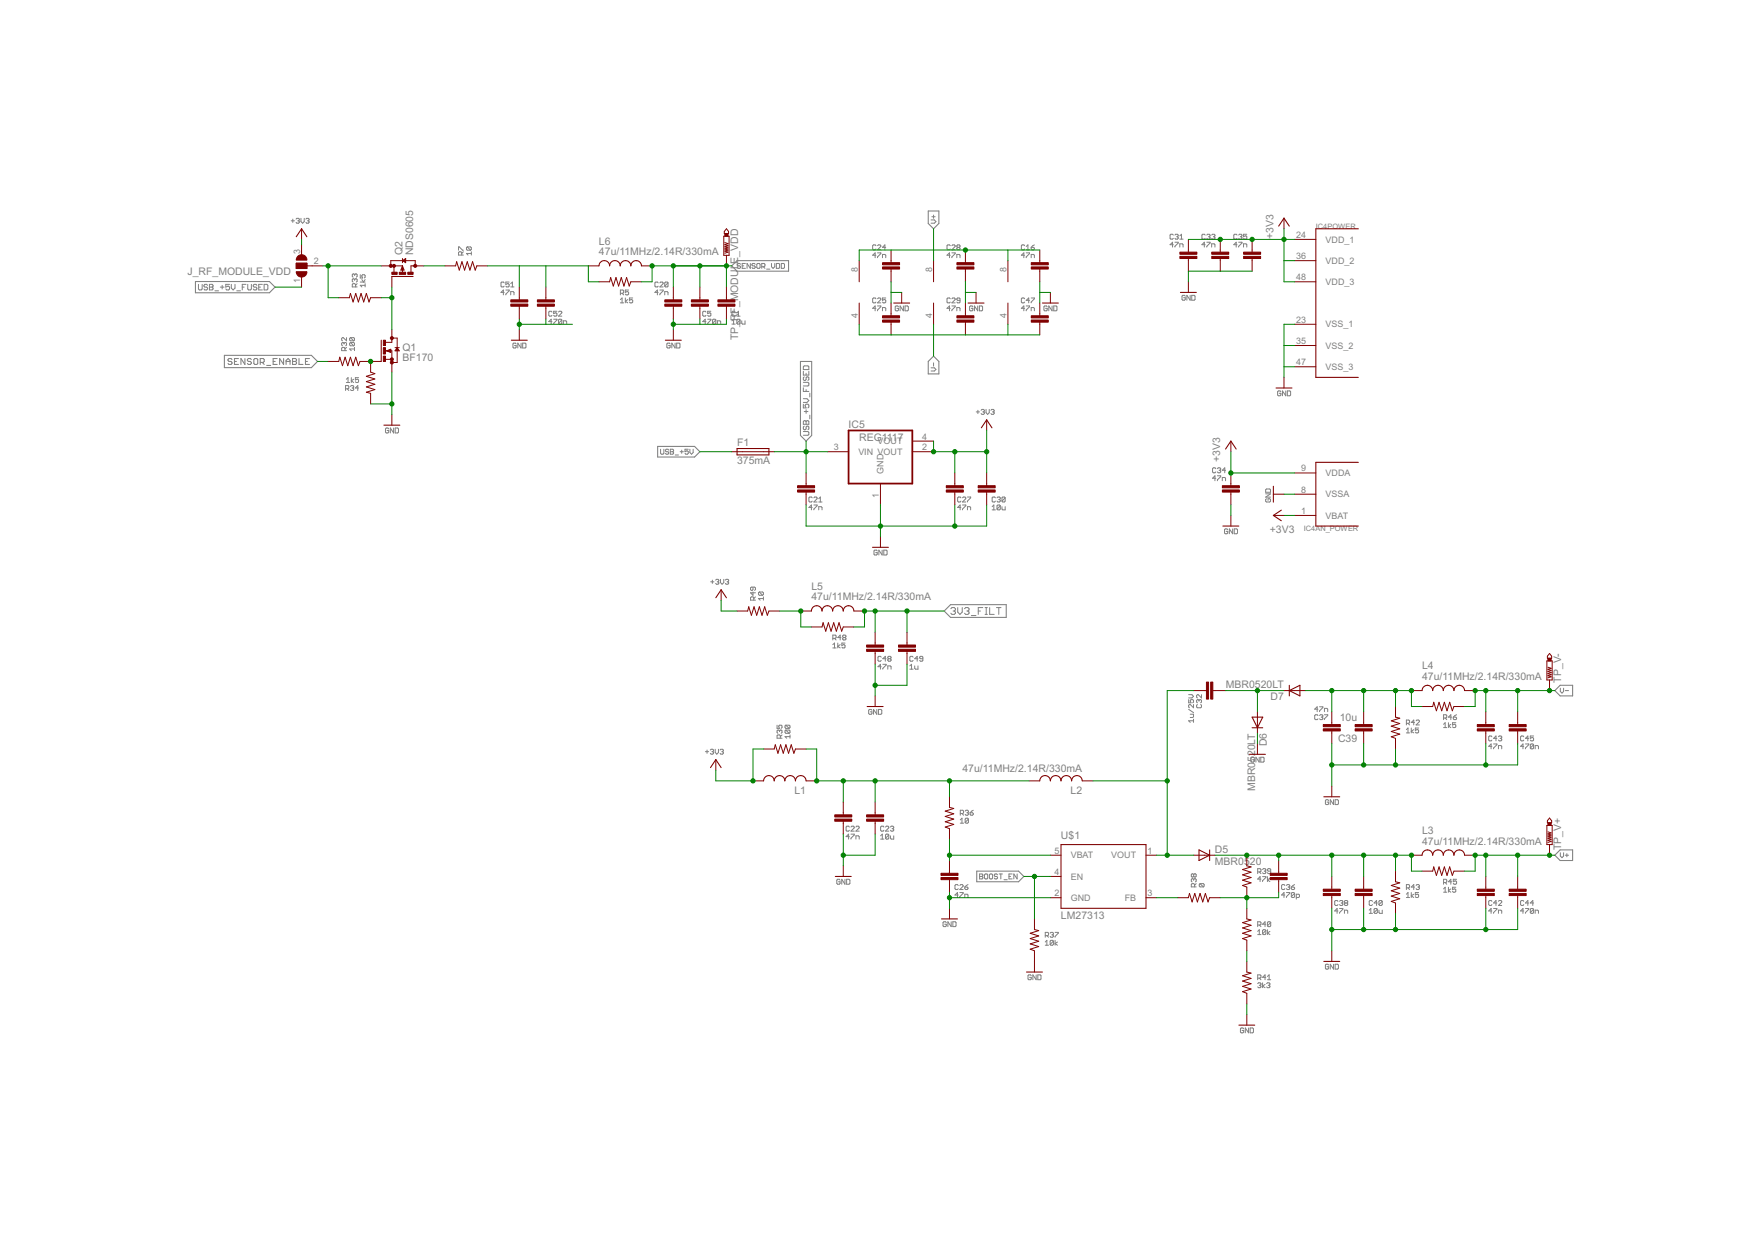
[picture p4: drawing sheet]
<svg xmlns="http://www.w3.org/2000/svg" width="420mm" height="297mm" viewBox="0 0 420 297" stroke-linecap="round" stroke-linejoin="round" font-family="sans-serif">
<defs><g id="words">
<g font-size="2.8" fill="#808080">
<text x="143.2" y="58.5">L6</text>
<text x="304.5" y="57.2" transform="rotate(-90 304.5 57.2)">+3V3</text>
<text x="44.9" y="65.8">J_RF_MODULE_VDD</text>
<text x="96.3" y="61.1" transform="rotate(-90 96.3 61.1)">Q2</text>
<text x="98.8" y="61.1" transform="rotate(-90 98.8 61.1)">NDS0605</text>
<text x="143.2" y="61.1">47u/11MHz/2.14R/330mA</text>
<text x="176.5" y="64.4" transform="rotate(-90 176.5 64.4)">LE_VDD</text>
<text x="96.3" y="83.9">Q1</text>
<text x="176.5" y="81.4" transform="rotate(-90 176.5 81.4)">TP_RF_MODU</text>
<text x="96.3" y="86.5">BF170</text>
<text x="176.3" y="106.6">F1</text>
<text x="202.9" y="102.3">IC5</text>
<text x="205.5" y="105.5">REG1117</text>
<text x="176.3" y="111">375mA</text>
<text x="291.8" y="110.6" transform="rotate(-90 291.8 110.6)">+3V3</text>
<text x="303.7" y="127.6">+3V3</text>
<text x="194" y="143.6">47u/11MHz/2.14R/330mA</text>
<text x="194" y="141">L5</text>
<text x="340.1" y="160.1">L4</text>
<text x="293.2" y="164.6">MBR0520LT</text>
<text x="303.9" y="167.4">D7</text>
<text x="340.1" y="162.6">47u/11MHz/2.14R/330mA</text>
<text x="373.3" y="163.3" transform="rotate(-90 373.3 163.3)">TP_V-</text>
<text x="320.4" y="172.4">10u</text>
<text x="303" y="178.5" transform="rotate(-90 303 178.5)">D6</text>
<text x="320" y="177.5">C39</text>
<text x="230.2" y="184.7">47u/11MHz/2.14R/330mA</text>
<text x="190" y="189.8">L1</text>
<text x="256" y="189.8">L2</text>
<text x="300.2" y="189.2" transform="rotate(-90 300.2 189.2)">MBR0520LT</text>
<text x="253.7" y="200.7">U$1</text>
<text x="340.1" y="202">47u/11MHz/2.14R/330mA</text>
<text x="340.1" y="199.5">L3</text>
<text x="373.3" y="203.4" transform="rotate(-90 373.3 203.4)">TP_V+</text>
<text x="290.5" y="206.8">MBR05</text>
<text x="290.5" y="204.1">D5</text>
<text x="298.9" y="206.8">20</text>
<text x="253.7" y="219.8">LM27313</text>
</g>
<g font-size="2.4" fill="#808080">
<text x="310" y="56.9">24</text>
<text x="317" y="58">VDD_1</text>
<text x="71.8" y="60.7" transform="rotate(-90 71.8 60.7)">3</text>
<text x="75" y="63.2">2</text>
<text x="205.1" y="65.1" transform="rotate(-90 205.1 65.1)">8</text>
<text x="222.9" y="65.1" transform="rotate(-90 222.9 65.1)">8</text>
<text x="240.7" y="65.1" transform="rotate(-90 240.7 65.1)">8</text>
<text x="310" y="62">36</text>
<text x="317" y="63.1">VDD_2</text>
<text x="71.8" y="67.7" transform="rotate(-90 71.8 67.7)">1</text>
<text x="310" y="67">48</text>
<text x="317" y="68.2">VDD_3</text>
<text x="205.1" y="76" transform="rotate(-90 205.1 76)">4</text>
<text x="222.9" y="76" transform="rotate(-90 222.9 76)">4</text>
<text x="240.7" y="76" transform="rotate(-90 240.7 76)">4</text>
<text x="310" y="77.2">23</text>
<text x="310" y="82.3">35</text>
<text x="317" y="78.3">VSS_1</text>
<text x="317" y="83.4">VSS_2</text>
<text x="310" y="87.4">47</text>
<text x="317" y="88.5">VSS_3</text>
<text x="199.4" y="107.7">3</text>
<text x="209.9" y="106.3">VOUT</text>
<text x="220.5" y="107.7">2</text>
<text x="220.5" y="105.1">4</text>
<text x="205.3" y="108.8">VIN VOUT</text>
<text x="211.3" y="113.3" transform="rotate(-90 211.3 113.3)">GND</text>
<text x="311.1" y="112.8">9</text>
<text x="317" y="113.9">VDDA</text>
<text x="210.2" y="119.2" transform="rotate(-90 210.2 119.2)">1</text>
<text x="311.1" y="117.8">8</text>
<text x="317" y="119">VSSA</text>
<text x="311.1" y="122.9">1</text>
<text x="317" y="124">VBAT</text>
<text x="252.2" y="204.2">5</text>
<text x="252.2" y="209.3">4</text>
<text x="256.1" y="205.3">VBAT</text>
<text x="265.8" y="205.3">VOUT</text>
<text x="274.4" y="204.2">1</text>
<text x="252.2" y="214.3">2</text>
<text x="256.1" y="215.5">GND</text>
<text x="256.1" y="210.4">EN</text>
<text x="269" y="215.5">FB</text>
<text x="274.4" y="214.3">3</text>
</g>
<g font-size="2" fill="#808080">
<text x="314.7" y="54.7">IC4POWER</text>
<text x="311.8" y="127.1">IC4AN_POWER</text>
</g>
</g></defs>
<g fill="none" stroke="#808080" stroke-width=".24">
<path d="M69.6 52.8h.8M70 52.4v.8M70.8 52.4l.2-.2h.4l.2 .2-.2 .4M71.2 52.8h.2M71.4 52.8l.2 .2-.2 .4h-.4l-.2-.2M72 52.2v.8l.4 .4 .3-.4v-.8M73.2 52.4l.1-.2h.4l.2 .2-.2 .4M73.5 52.8h.2M73.7 52.8l.2 .2-.2 .4h-.4l-.1-.2M109.6 59.8v-.7l1.2 .7M111.7 59.1h.8l.2 .1v.4l-.2 .2M111.7 59.1l-.2 .1v.4l.2 .2h.8"/>
<path d="M111.7 59.1l.8 .7M209.5 58.8l-.2-.2h-.4l-.2 .2v.7l.2 .2h.4l.2-.2M209.8 58.8l.3-.2h.3l.2 .2-.8 .9h.8M211.8 59.2h-.8l.6-.6v1.1M222.7 52.6h.7l.4 .4-.4 .4h-.7M222.8 51.8h.8M223.2 51.4v.8M227.2 58.8l-.1-.2h-.4l-.2 .2v.7l.2 .2h.4l.1-.2M227.6 58.8l.2-.2h.4l.2 .2-.8 .9h.8M229 59.2l-.2-.3 .2-.3h.4l.2 .2-.2 .4M229 59.2l-.2 .2 .2 .3h.4l.2-.2-.2-.3M229 59.2h.4"/>
<path d="M245 58.8l-.2-.2h-.4l-.2 .2v.7l.2 .2h.4l.2-.2M245.4 58.9l.4-.3v1.1M245.4 59.7h.8M246.6 59.2h.6l.2 .3-.2 .2h-.4l-.2-.2zM247.4 58.6l-.8 .6M280.6 58.5h-.8l.6-.6v1.2M280.6 56.2l-.2-.2h-.4l-.2 .2v.8l.2 .2h.4l.2-.2M281 57.9h.7l-.7 1.2M281 56.2l.2-.2h.4l.1 .2-.1 .4M281.4 56.6h.2M281.6 56.6l.1 .2-.1 .4h-.4l-.2-.2M282.1 59.1v-.8h.6l.2 .2v.6"/>
<path d="M282.1 57.2h.8M282.1 56.4l.4-.4v1.2M288.2 58.5h-.8l.6-.6v1.2M288.2 56.2l-.2-.2h-.4l-.2 .2v.8l.2 .2 .6-.2M288.6 57.9h.8l-.8 1.2M288.6 56.2l.2-.2h.4l.2 .2-.2 .4M289 56.6h.2M289.2 56.6l.2 .2-.2 .4h-.4l-.2-.2M289.8 59.1v-.8h.5l.2 .2v.6M289.8 56.2l.5-.2 .2 .2-.2 .4M290.2 56.6h.1M290.3 56.6l.2 .2-.2 .4-.5-.2"/>
<path d="M295.8 58.5h-.8l.6-.6v1.2M295.8 56.2l-.2-.2h-.4l-.2 .2v.8l.2 .2 .6-.2M296.2 57.9h.8l-.8 1.2M296.2 56.2l.2-.2h.4l.2 .2-.2 .4M296.6 56.6h.2M296.8 56.6l.2 .2-.2 .4h-.4l-.2-.2M297.4 59.1v-.8h.6l.2 .2v.6M298.2 56h-.8v.6l.4-.2 .4 .2v.4l-.2 .2-.6-.2M47.5 68v1.1l.2 .2h.4l.2-.2v-1.1M49.6 68.2l-.2-.2h-.4l-.2 .2 .2 .5h.4l.2 .2-.2 .4h-.4l-.2-.2M50.1 68h.6l.2 .2-.2 .5 .2 .4-.2 .2h-.6zM50.1 68.7h.6"/>
<path d="M51.4 69.6h.9M52.7 68.7h.9M53.1 68.2v.9M54.9 68h-.9v.7l.4-.2 .5 .2v.4l-.2 .2h-.5l-.2-.2M55.3 68v.9l.5 .4 .4-.4v-.9M56.6 69.6h.9M57.9 68.7h.5M58.8 68h-.9v1.3M59.2 68v1.1l.3 .2h.4l.2-.2v-1.1M61.4 68.2l-.2-.2h-.4l-.2 .2 .2 .5h.4l.2 .2-.2 .4h-.4l-.2-.2M61.9 68.7h.4M62.7 68h-.8v1.3h.8"/>
<path d="M63.2 68h.6l.3 .2v.9l-.3 .2h-.6zM84.8 65.7l-.2-.2-.4 .2 .2 .6M84.8 66.9l-.2-.2-.4 .2v.4l.2 .2M84.8 66.9l.2-.2 .4 .2v.4l-.2 .2M84.8 65.7v.2M84.8 66.9v.2M84.8 65.7l.2-.2 .4 .2-.2 .6M85 68.6v-.6l-.6-.2-.2 .2v.6h1.2M85.4 67.8l-.4 .4M86.1 65.7v.8h.6l-.2-.4 .2-.4h.4l.2 .2v.4l-.2 .2M86.1 67.5h1.2M86.5 66.9l.4 .6 .4-.6"/>
<path d="M87.3 68.2h-1.2l.4 .4M87.3 67.8v.8M110.4 61v-.6l-.2-.2h-.4l-.2 .2v.6h1.2M110.8 60.2l-.4 .4M112.7 60.6h-1.2l.4 .4M112.7 60.2v.8M120.6 69.9h-.8l.6-.5v1.1M120.6 67.6l-.2-.1h-.4l-.2 .1v.8l.2 .2h.4l.2-.2M121 69.4h.8l-.8 1.1M121.8 67.5h-.8v.5l.3-.2 .5 .2v.4l-.3 .2h-.3l-.2-.2M122.1 70.5v-.8h.6l.2 .2v.6M122.1 68.6h.8"/>
<path d="M122.1 67.8l.4-.3v1.1M132 76.9h-.8l.6-.6v1.2M132 74.6l-.2-.2h-.4l-.2 .2v.8l.2 .2h.4l.2-.2M132.4 76.3h.8l-.8 1.2M133.2 74.4h-.8v.6l.4-.2 .4 .2v.4l-.2 .2h-.4l-.2-.2M133.6 74.6l.2-.2h.4l.1 .2-.7 1h.7M134.3 76.5l-.1-.2h-.4l-.2 .2v.8M134.3 76.5v.8l-.1 .2h-.4l-.2-.2M134.3 76.5l-.7 .8M134.7 77.5v-.8h.6l.2 .2v.6M148.4 70.1h.5l.2-.5-.2-.2h-.5v1.1M148.4 71.6l.4-.3v1.1"/>
<path d="M148.4 72.4h.7M148.8 70.1l.3 .4M149.5 71.3v1.1M150.1 71.6l-.6 .5 .6 .3M150.3 69.4h-.8v.5l.4-.2 .4 .2v.4l-.2 .2h-.4l-.2-.2M151.3 71.3h-.8v.5l.4-.2 .4 .2v.4l-.2 .2h-.4l-.2-.2M157.4 69.9h-.8l.6-.5v1.1M157.4 67.6l-.2-.1-.6 .1v.8l.2 .2h.4l.2-.2M157.8 69.4h.8l-.8 1.1M157.8 67.6l.2-.1 .6 .1-.8 1h.8M159 70.5v-.8h.6l.1 .2v.6M159.7 67.6v.8l-.1 .2h-.4l-.2-.2"/>
<path d="M159.7 67.6l-.1-.1h-.4l-.2 .1v.8M159.7 67.6l-.7 .8M168.8 76.9h-.8l.6-.6v1.2M168.8 74.6l-.2-.2-.6 .2v.8l.3 .2h.3l.2-.2M169.2 76.3h.8l-.8 1.2M170 74.4h-.8v.6l.4-.2 .4 .2v.4l-.2 .2h-.4l-.2-.2M171.2 76.5l-.2-.2h-.4l-.2 .2v.8M171.2 76.5v.8l-.2 .2h-.4l-.2-.2M171.2 76.5l-.8 .8M171.6 77.5v-.8h.5l.2 .2v.6M175 77.5h.8M175 76.7l.4-.4v1.2"/>
<path d="M175.8 74.6l-.2-.2-.6 .2v.8l.2 .2h.4l.2-.2M176.2 75.6h.8M176.2 74.8l.4-.4v1.2M177 76.5l-.2-.2h-.4l-.2 .2v.8M177 76.5v.8l-.2 .2h-.4l-.2-.2M177 76.5l-.8 .8M177.1 63.2l-.2-.2-.6 .2 .2 .4h.4l.2 .2-.2 .4-.6-.2M177.4 76.7v.6l.2 .2h.6v-.8M177.5 63.6h.4M178.2 63h-.7v1.2h.7M179.4 63v1.2l-.8-1.2v1.2M180.6 63.2l-.2-.2h-.4l-.2 .2 .2 .4h.4l.2 .2-.2 .4h-.4l-.2-.2"/>
<path d="M181 63.2l.2-.2h.4l.2 .2v.8l-.2 .2-.6-.2zM182.2 63.8h.5l.2-.2v-.4l-.2-.2h-.5v1.2M182.5 63.8l.4 .4M183.3 64.4h.8M184.5 63v.8l.4 .4 .4-.4v-.8M185.7 63h.5l.2 .2v.8l-.2 .2h-.5zM186.8 63h.6l.2 .2v.8l-.2 .2h-.6zM209.5 61h-.8l.6-.5v1.1M209.5 73.7h-.8l.6-.5v1.1M209.5 71.5l-.2-.2h-.4l-.2 .2v.7l.2 .2h.4l.2-.2M209.8 60.5h.8l-.8 1.1M209.8 73.2h.8l-.8 1.1"/>
<path d="M209.8 71.5l.3-.2h.3l.2 .2-.8 .9h.8M211 61.6v-.7h.6l.2 .1v.6M211 74.3v-.7h.6l.2 .1v.6M211.8 71.3h-.8v.5l.4-.2 .4 .2v.4l-.2 .2h-.4l-.2-.2M214.9 73.4l-.2-.2h-.4l-.2 .2v.7l.2 .2h.4l.2-.2v-.4h-.4M216 73.2v1.1l-.8-1.1v1.1M216.4 73.2h.6l.2 .2v.7l-.2 .2h-.6zM227.2 61h-.7l.6-.5v1.1M227.2 73.7h-.7l.6-.5v1.1M227.2 71.5l-.1-.2h-.4l-.2 .2v.7l.2 .2h.4l.1-.2M227.6 60.5h.8l-.8 1.1M227.6 71.5l.2-.2h.4l.2 .2-.8 .9h.8"/>
<path d="M227.6 73.2h.8l-.8 1.1M228.8 61.6v-.7h.6l.2 .1v.6M228.8 74.3v-.7h.6l.2 .1v.6M229.6 71.8h-.6l-.2-.2 .2-.3h.4l.2 .2v.7l-.2 .2h-.4l-.2-.2M232.6 73.4l-.1-.2h-.4l-.2 .2v.7l.2 .2h.4l.1-.2v-.4h-.3M233.8 73.2v1.1l-.8-1.1v1.1M234.2 73.2h.6l.2 .2v.7l-.2 .2h-.6zM245 61h-.8l.6-.5v1.1M245 73.7h-.8l.6-.5v1.1M245 71.5l-.2-.2h-.4l-.2 .2v.7l.2 .2h.4l.2-.2M245.4 60.5h.8l-.8 1.1M245.4 73.2h.8l-.8 1.1"/>
<path d="M246.2 71.8h-.8l.6-.5v1.1M246.6 61.6v-.7h.6l.2 .1v.6M246.6 74.3v-.7h.6l.2 .1v.6M246.6 71.3h.8l-.8 1.1M250.4 73.4l-.2-.2h-.4l-.2 .2v.7l.2 .2h.4l.2-.2v-.4h-.4M251.6 73.2v1.1l-.8-1.1v1.1M252 73.2h.6l.2 .2v.7l-.2 .2h-.6zM283.4 70.8l-.1-.2h-.4l-.2 .2v.8l.2 .2h.4l.1-.2v-.4h-.4M284.6 70.6v1.2l-.8-1.2v1.2M285 70.6h.6l.2 .2v.8l-.2 .2h-.6zM82.3 82.1l-.2-.2-.4 .2 .2 .6M82.3 82.1l.2-.2 .4 .2-.2 .6"/>
<path d="M82.3 82.1v.2M82.5 83.9v-.6l-.6-.2-.2 .2v.6h1.2M82.6 93h.6l.2-.2v-.4l-.2-.2h-.6v1.2M82.8 90.7l.4-.4v1.2M82.8 91.5h.8M82.9 80.8v.7l-.8-.7-.4 .1v.4l.2 .2M82.9 83.1l-.4 .4M83 93l.4 .4M83.8 80.8h.8l.2 .1v.4l-.2 .2M83.8 81.9h.8l.2 .2-.2 .6M83.8 81.9l-.2 .2 .2 .6h.8M83.8 80.8l-.2 .1v.4l.2 .2h.8"/>
<path d="M83.8 81.9l.8 .8M83.8 80.8l.8 .7M83.8 92.4l.6-.2 .2 .2-.2 .4M84 90.3v1.2M84.2 92.8h.2M84.4 92.8l.2 .2-.2 .4-.6-.2M84.6 90.7l-.6 .4 .6 .4M84.8 83.5h-1.2l.4 .4M84.8 83.1v.8M85.7 90.3h-.7v.6l.4-.2 .3 .2v.4l-.1 .2h-.4l-.2-.2M85.7 92.8h-.7l.6-.6v1.2M123.4 82.3l-.2-.2h-.3l-.2 .2v.7l.2 .2h.3l.2-.2v-.4h-.4"/>
<path d="M124.6 82.1v1.1l-.8-1.1v1.1M125 82.1h.6l.2 .2v.7l-.2 .2h-.6zM160.3 82.3l-.2-.2-.6 .2v.7l.2 .2h.4l.2-.2v-.4h-.4M161.4 82.1v1.1l-.7-1.1v1.1M161.8 82.1h.6l.2 .2v.7l-.2 .2h-.6zM192.1 91.4h1.1l.2 .3v.4l-.2 .2h-1.1M192.1 87.7l.2-.2h.9l.2 .2v.7h-1.3zM192.1 88.8v.9h1.3v-.9M192.1 96.7v.9h.7l-.3-.5 .3-.4h.4l.2 .2v.4l-.2 .3M192.1 92.8v.8h1.3M192.1 95.4h.9l.4 .4-.4 .4h-.9M192.3 90.1l-.2 .2v.5l.2 .2 .5-.2v-.5l.2-.2 .4 .2v.5l-.2 .2"/>
<path d="M192.3 98.4h.9M192.8 89.3v.4M192.8 93.2v.4M192.8 98v.9M193.7 94v.9M193.7 99.3v.9M222.7 88h.7l.4 .3-.4 .4h-.7M223.2 86.8v.8M233.4 98.5h.8M233.8 98.1v.8M234.6 98.1l.2-.2h.4l.2 .2-.2 .4M235 98.5h.2"/>
<path d="M235.2 98.5l.2 .2-.2 .4-.6-.2M235.8 97.9v.8l.4 .4 .4-.4v-.8M237 98.1l.2-.2h.3l.2 .2-.2 .4M237.3 98.5h.2M237.5 98.5l.2 .2-.2 .4h-.3l-.2-.2M306.3 93.7l-.2-.2h-.4l-.2 .2v.8l.2 .2h.4l.2-.2v-.4h-.4M307.5 93.5v1.2l-.8-1.2v1.2M307.8 93.5h.6l.2 .2v.8l-.2 .2h-.6zM93 102.6l-.2-.2h-.4l-.2 .2v.7l.2 .2h.4l.2-.2v-.3h-.4M94.1 102.4v1.1l-.8-1.1v1.1M94.5 102.4h.6l.2 .2v.7l-.2 .2h-.6zM158 107.4v1l.2 .2h.3l.2-.2v-1"/>
<path d="M159.9 107.7l-.2-.3h-.4l-.2 .4 .2 .2h.4l.2 .4-.2 .2h-.4l-.2-.2M160.3 107.4h.6l.2 .3-.2 .3 .2 .4-.2 .2h-.6zM160.3 108h.6M161.5 108.8h.7M162.6 108h.8M163 107.7v.7M164.6 107.4h-.8v.6l.4-.2 .4 .2-.2 .6h-.4l-.2-.2M165 107.4v.8l.4 .4 .4-.4v-.8M192.1 103.2h1.1l.2 .2v.5l-.2 .2h-1.1M192.3 100.6l.5 .2 .4-.2 .2 .2v.7h-1.3v-.7zM192.3 101.9l-.2 .2v.5l.2 .2 .5-.2v-.5l.2-.2 .4 .2v.5l-.2 .2M192.8 100.8v.7"/>
<path d="M194.2 119.1l-.2-.2h-.4l-.2 .2v.7l.2 .3h.4l.2-.3M194.6 119.1l.2-.2h.4l.2 .2v.2l-.8 .8h.8M195.8 119.3l.4-.4v1.2M229.8 119.1l-.2-.2h-.4l-.2 .2v.7l.2 .3h.4l.2-.3M230.2 119.1l.2-.2h.4l.1 .2v.2l-.7 .8h.7M231.4 118.9h.7l-.7 1.2M238 119.1l-.2-.2h-.4l-.1 .2v.7l.1 .3h.4l.2-.3M238.4 119.1l.6-.2 .2 .2-.2 .4M238.8 119.5h.2M239 119.5l.2 .2-.2 .4h-.4l-.2-.3M240.4 119.1l-.2-.2h-.4l-.2 .2v.7M240.4 119.1v.7l-.2 .3h-.4l-.2-.3"/>
<path d="M240.4 119.1l-.8 .7M290.7 114.4h-.7l.5-.6v1.2M290.7 112.1l-.2-.2h-.3l-.2 .2v.8l.2 .2h.3l.2-.2M291.1 113.8h.8l-.8 1.2M291.1 112.1l.2-.2h.4l.2 .2-.2 .4M291.5 112.5h.2M291.7 112.5l.2 .2-.2 .4h-.4l-.2-.2M292.3 115v-.8h.6l.2 .2v.6M293.1 112.5h-.8l.6-.6v1.2M302.7 118.1h1.1l-1.1 .8h1.1M302.9 119.3l-.2 .2v.4l.2 .2h.7l.2-.2-.2-.6h-.4v.4M302.9 116.9h.7l.2 .2v.6h-1.1v-.6z"/>
<path d="M169.9 139.1h.8M170.3 138.7v.8M171.1 138.7l.2-.1h.4l.2 .1-.2 .4M171.5 139.1h.2M171.7 139.1l.2 .2-.2 .4h-.4l-.2-.2M172.3 138.6v.7l.4 .4 .4-.4v-.7M173.5 138.7l.2-.1h.4l.1 .1-.1 .4M173.9 139.1h.2M174.1 139.1l.1 .2-.1 .4h-.4l-.2-.2M194.2 121.4h-.8l.6-.6v1.1M194.6 120.8h.8l-.8 1.1M195.8 121.9v-.7h.6l.2 .2v.5"/>
<path d="M195.8 120.1h.8M209.8 131.8l-.2-.2h-.4l-.2 .2v.7l.2 .2h.4l.2-.2v-.3h-.4M210.9 131.6v1.1l-.7-1.1v1.1M211.3 131.6h.6l.2 .2v.7l-.2 .2h-.6zM229.8 121.4h-.8l.6-.6v1.1M230.2 120.8h.7l-.7 1.1M231.4 121.9v-.7h.5l.2 .2v.5M237.3 121.2l.4-.4v1.1M237.3 121.9h.7M239.2 121l-.2-.2-.6 .2v.8M239.2 121v.8l-.2 .1-.6-.1M239.2 121l-.8 .8"/>
<path d="M239.6 121.2v.6l.2 .1h.6v-.7M293.6 126.7l-.2-.2h-.4l-.2 .2v.8l.2 .2h.4l.2-.2v-.4h-.4M294.8 126.5v1.2l-.8-1.2v1.2M295.1 126.5h.6l.2 .2v.8l-.2 .2h-.6zM180.1 140.4v.6l-.2 .2-.4-.2v-.4l.2-.2h.7l.3 .2v.4l-.3 .2M180.1 141.6v.8l-.6-.6h1.2M180.3 143.5v-.5l-.2-.3h-.4l-.2 .3v.5h1.2M180.7 142.7l-.4 .5M181.6 141.6h.8l.2 .2v.4l-.2 .2M181.6 141.6l-.2 .2v.4l.2 .2h.8M181.6 141.6l.8 .8M182.6 143.2h-1.2l.4 .3"/>
<path d="M182.6 142.7v.8M199.2 154.2l.4-.4v1.2M199.2 155h.7M199.2 152.7h.5l.2-.2v-.4l-.2-.2h-.5v1.2M199.6 152.7l.3 .4M200.3 153.8v1.2M200.9 154.2l-.6 .4 .6 .4M201.1 152.5h-.8l.6-.6v1.2M201.7 152.5l-.2-.2 .2-.4 .6 .2-.2 .4M201.7 152.5l-.2 .2 .2 .4 .6-.2-.2-.4M201.7 152.5h.4M202.1 153.8h-.8v.6l.4-.2 .4 .2v.4l-.2 .2h-.4l-.2-.2"/>
<path d="M210.7 159.4h-.7l.5-.5v1.1M210.7 157.2l-.2-.2h-.4l-.1 .2v.7l.1 .2h.4l.2-.2M211.1 158.9h.8l-.8 1.1M211.9 157.5h-.8l.6-.5v1.1M212.5 157.5l-.2-.1 .2-.4 .6 .2-.2 .3M212.5 157.5l-.2 .3 .2 .3 .6-.2-.2-.4M212.5 157.5h.4M217.6 159.3l.4-.4v1.1M218.4 157.2l-.2-.2h-.4l-.2 .2v.7l.2 .2h.4l.2-.2M218.7 159.3v.6l.2 .1h.6v-.7M219.5 157.5h-.8l.6-.5v1.1M220.7 157.5h-.6l-.2-.1 .2-.4h.4l.2 .2v.7l-.2 .2h-.4l-.2-.2"/>
<path d="M227.4 145.6l.2-.3h.6l.3 .3v.3l-.3 .2M227.9 146.1h.3M228.2 146.1l.3 .3v.3l-.3 .2h-.6l-.2-.2M229 145.3v1.1l.6 .5 .5-.5v-1.1M230.7 145.6l.2-.3h.6l.2 .3v.3l-.2 .2M231.2 146.1h.3M231.5 146.1l.2 .3v.3l-.2 .2h-.6l-.2-.2M232.3 147.2h1.1M233.9 146.1h.6M235 145.3h-1.1v1.6M235.6 145.3h.5M235.6 146.9h.5"/>
<path d="M235.8 145.3v1.6M236.7 145.3v1.6h1M238.3 145.3h1.1M238.8 145.3v1.6M168.7 179.8h.8M169.1 179.4v.8M169.9 179.4l.2-.2h.3l.2 .2-.2 .4M170.2 179.8h.2M170.4 179.8l.2 .2-.2 .4h-.3l-.2-.2M171 179.2v.8l.4 .4 .4-.4v-.8M172.2 179.4l.2-.2h.4l.2 .2-.2 .4M172.6 179.8h.2"/>
<path d="M172.8 179.8l.2 .2-.2 .4h-.4l-.2-.2M185.8 173.4v.8h.6l-.2-.4 .2-.4 .6 .2v.4l-.2 .2M186.4 174.8l-.2-.2-.4 .2 .2 .6M186.4 174.8l.2-.2 .4 .2v.4l-.2 .2M186.4 174.8v.2M186.6 176.6v-.6l-.2-.2h-.4l-.2 .2v.6h1.2M187 175.8l-.4 .4M187.9 173.4h.8l.2 .2v.4l-.2 .2M187.9 174.6h.8l.2 .2v.4l-.2 .2M187.9 174.6l-.2 .2 .2 .6h.8M187.9 173.4l-.2 .2v.4l.2 .2h.8M187.9 174.6l.8 .8"/>
<path d="M187.9 173.4l.8 .8M188.9 176.2h-1.2l.4 .4M188.9 175.8v.8M208.5 169.9l-.2-.2h-.4l-.2 .2v.7l.2 .2h.4l.2-.2v-.4h-.4M209.7 169.7v1.1l-.8-1.1v1.1M210.1 169.7h.6l.2 .2v.7l-.2 .2h-.6zM212.3 160v-.7h.6l.2 .1v.6M217.6 160h.8M284.2 167.3v.8h.6l-.2-.4 .2-.4h.4l.2 .2v.4l-.2 .2M284.2 169.7l1.2 .7M284.2 166.1h.8l.4 .4-.4 .4h-.8M284.6 170.8h.8v.6l-.2 .2h-.6"/>
<path d="M285.4 172.4h-1.2l.4 .4M285.4 168.5v.8l-.8-.8-.4 .2v.4l.2 .2M285.4 172v.8M286.3 168.5l-.1 .2v.4l.1 .2h.8l.2-.2v-.4l-.2-.2M286.7 167.5l-.2-.2-.3 .2v.4l.1 .2M286.7 167.5l.2-.2 .4 .2v.4l-.2 .2M286.7 167.5v.2M287.3 166.1v.8l-.8-.8-.3 .2v.4l.1 .2M315.2 169.6h-.8l.6-.6v1.2M315.2 171.1l-.2-.2h-.4l-.2 .2v.8l.2 .2h.4l.2-.2M315.6 169h.7l-.7 1.2M315.6 171.1l.1-.2h.4l.2 .2-.2 .4"/>
<path d="M316 171.5h.1M316.1 171.5l.2 .2-.2 .4h-.4l-.1-.2M316.7 170.2v-.8h.6l.2 .2v.6M316.7 170.9h.8l-.8 1.2M336.3 174.5l.4-.4v1.2M336.3 175.3h.8M336.3 173h.6l.2-.2v-.4l-.2-.2h-.6v1.2M336.7 173l.4 .4M337.5 174.1v1.2M338.1 174.5l-.6 .4 .6 .4M338.3 172.8h-.8l.6-.6v1.2M338.6 172.4l.2-.2h.4l.2 .2-.8 1h.8"/>
<path d="M339.2 174.1h-.7v.6l.3-.2 .4 .2v.4l-.2 .2h-.4l-.1-.2M345.2 173.2l.4-.4v1.2M345.2 174h.8M345.2 171.7h.6l.2-.2v-.4l-.2-.2h-.6v1.2M345.6 171.7l.4 .4M346.4 172.8v1.2M346.9 173.2l-.5 .4 .5 .4M347.2 171.5h-.8l.5-.6v1.2M347.5 171.5h.6l.2 .4-.2 .2h-.4l-.2-.2zM348.1 172.8h-.8v.6l.4-.2 .4 .2v.4l-.2 .2h-.4l-.2-.2M348.3 170.9l-.8 .6M356.8 178.5h-.8l.6-.6v1.2"/>
<path d="M356.8 176.2l-.2-.2h-.4l-.2 .2v.8l.2 .2h.4l.2-.2M357.2 177.9h.7l-.7 1.2M357.9 176.6h-.7l.5-.6v1.2M358.3 179.1v-.8h.6l.2 .2v.6M358.3 176.2l.2-.2h.4l.2 .2-.2 .4M358.7 176.6h.2M358.9 176.6l.2 .2-.2 .4h-.4l-.2-.2M364.4 178.5h-.8l.6-.6v1.2M364.4 176.2l-.2-.2h-.4l-.2 .2v.8l.2 .2h.4l.2-.2M364.8 177.9h.8l-.8 1.2M365.6 176.6h-.8l.6-.6v1.2M366.7 178.1l-.2-.2h-.4l-.1 .2v.8"/>
<path d="M366.7 176h-.7v.6l.3-.2 .4 .2v.4l-.2 .2h-.4l-.1-.2M366.7 178.1v.8l-.2 .2h-.4l-.1-.2M366.7 178.1l-.7 .8M367.1 179.1v-.8h.6l.2 .2v.6M373.1 164.6v.8l.4 .4 .4-.4v-.8M374.3 165.2h.8M203.1 197.8l-.2-.2h-.4l-.2 .2v.8l.2 .2h.4l.2-.2M203.5 199.5h.8l-.8 1.2M203.5 197.8l.2-.2h.4l.2 .2-.8 1h.8M204.7 197.8l.2-.2h.4l.2 .2-.8 1h.8M210.6 199.9l.4-.4v1.2M211.4 197.8l-.2-.2h-.4l-.2 .2v.8l.2 .2h.4l.2-.2"/>
<path d="M211.8 197.8l.2-.2h.3l.2 .2-.7 1h.7M212.5 199.7l-.2-.2h-.3l-.2 .2v.8M212.5 199.7v.8l-.2 .2h-.3l-.2-.2M212.5 199.7l-.7 .8M212.9 199.9v.6l.2 .2h.6v-.8M212.9 197.8l.2-.2h.4l.2 .2-.2 .4M213.3 198.2h.2M213.5 198.2l.2 .2-.2 .4h-.4l-.2-.2M229.6 196.1l.4-.4v1.2M229.6 196.9h.8M229.6 194.6h.6l.2-.2-.2-.6h-.6v1.2M230 194.6l.4 .4"/>
<path d="M230.8 194l.2-.2h.4l.2 .2-.2 .4M231.2 194.4h.2M231.4 194.4l.2 .2-.2 .4-.6-.2M231.6 195.9v.8l-.2 .2-.6-.2M231.6 195.9l-.2-.2h-.4l-.2 .2v.8M231.6 195.9l-.8 .8M232 194.4h.6l.1 .4-.1 .2h-.4l-.2-.2zM232.7 193.8l-.7 .6M300 181.3l-.3-.2h-.3l-.2 .2v.8l.2 .2h.3l.3-.2v-.4h-.4M301.1 181.1v1.2l-.8-1.2v1.2M301.5 181.1h.6l.2 .2v.8l-.2 .2h-.6zM317.7 191.5l-.2-.2h-.4l-.2 .2v.7l.2 .2h.4l.2-.2v-.4h-.4"/>
<path d="M318.9 191.3v1.1l-.8-1.1v1.1M319.3 191.3h.6l.2 .2v.7l-.2 .2h-.6zM200.9 210.5l-.2-.2h-.4l-.2 .2v.8l.2 .2h.4l.2-.2v-.4h-.4M202.1 210.3v1.2l-.8-1.2v1.2M202.5 210.3h.5l.2 .2v.8l-.2 .2h-.5zM203.1 200.1h-.8l.6-.6v1.2M204.7 200.7v-.8h.6l.2 .2v.6M210.6 200.7h.8M229.2 214.1h-.8l.6-.6v1.2M229.2 211.8l-.2-.2h-.4l-.2 .2v.7l.2 .2h.4l.2-.2M229.5 213.5h.8l-.8 1.2M229.5 211.8l.2-.2h.4l.2 .2-.8 .9h.8"/>
<path d="M230.7 212.2h.6l.2 .3-.2 .2h-.4zM230.7 214.7v-.8h.6l.2 .2v.6M231.5 211.6l-.8 .6M234.3 209h.5l.2 .2-.2 .4 .2 .4-.2 .2h-.5zM234.3 209.6h.5M235.6 209h.4l.2 .2v.8l-.2 .2h-.4l-.2-.2v-.8zM236.8 209h.4l.2 .2v.8l-.2 .2h-.4l-.2-.2v-.8zM238.5 209.2l-.2-.2h-.3l-.2 .4 .2 .2h.3l.2 .4-.2 .2h-.3l-.2-.2M238.9 209h.8M239.3 209v1.2M240.1 210.4h.8M241.3 209.6h.4"/>
<path d="M242 209h-.7v1.2h.7M243.2 209v1.2l-.8-1.2v1.2M285.5 209.2l-.2-.2-.4 .2v.4l.2 .2 .4-.2M285.5 210.4l-.2-.3-.4 .3v.3l.2 .2M285.5 210.4l.2-.3 .3 .3v.3l-.1 .2M285.5 209.2v.4M285.5 210.4v.1M285.5 209.2l.2-.2 .3 .2v.4l-.1 .2-.4-.2M285.7 212.1v-.6l-.2-.2h-.4l-.2 .2v.6h1.1M286 211.3l-.3 .4M287 211.3h.8l.2 .2-.2 .6M287 211.3l-.2 .2 .2 .6h.8"/>
<path d="M287 211.3l.8 .8M300.8 208.5h.5l.2-.2v-.3l-.2-.2h-.5v1.1M301.1 208.5l.4 .4M301.5 210.2h-.7l.5-.5v1.1M301.9 208l.2-.2h.4l.2 .2-.2 .3M301.9 209.7h.8l-.8 1.1M302.3 208.3h.2M302.5 208.3l.2 .2-.2 .4h-.4l-.2-.2M303.1 209.7v1.1M303.7 210.1l-.6 .3 .6 .4M303.9 208.3h-.6l-.2-.1 .2-.4h.4l.2 .2v.7l-.2 .2h-.4l-.2-.2M307.3 214.1h-.8l.5-.6v1.2"/>
<path d="M307.3 211.8l-.3-.2h-.3l-.2 .2v.7l.2 .2h.3l.3-.2M307.6 213.5h.8l-.8 1.2M307.6 211.8l.2-.2h.4l.2 .2-.2 .4M308 212.2h.2M308.2 212.2l.2 .1-.2 .4h-.4l-.2-.2M308.8 212.2h.6l.2 .3-.2 .2h-.4zM309.6 213.7l-.2-.2h-.4l-.2 .2v.7M309.6 213.7v.7l-.2 .3h-.4l-.2-.3M309.6 213.7l-.8 .7M309.6 211.6l-.8 .6M310 214.7h.6l.1-.3v-.3l-.1-.2h-.6v1.1M320 217.9h-.8l.5-.6v1.1"/>
<path d="M320 215.6l-.3-.2h-.3l-.2 .2v.7l.2 .3h.3l.3-.3M320.3 217.3h.8l-.8 1.1M320.3 215.6l.2-.2h.4l.2 .2-.2 .4M320.7 216h.2M320.9 216l.2 .2-.2 .4h-.4l-.2-.3M321.5 218.4v-.7h.6l.2 .2v.5M321.7 216l-.2-.2 .2-.4h.4l.2 .2-.2 .4M321.7 216l-.2 .2 .2 .4h.4l.2-.3-.2-.3M321.7 216h.4M327.4 217.7l.4-.4v1.1M327.4 218.4h.8M328.2 215.6l-.2-.2h-.4l-.2 .2v.7l.2 .3h.4l.2-.3"/>
<path d="M329.4 217.5l-.2-.2h-.4l-.2 .2v.7M329.4 217.5v.7l-.2 .2h-.4l-.2-.2M329.4 217.5l-.8 .7M329.4 216h-.8l.6-.6v1.2M329.8 217.7v.5l.1 .2h.6v-.7M330.5 215.6l-.7 .7M330.5 215.6l-.2-.2h-.4l-.1 .2v.7M330.5 215.6v.7l-.2 .3h-.4l-.1-.3M336.3 213.9l.4-.4v1.2M336.3 214.7h.8M336.3 212.3h.6l.2-.1-.2-.6h-.6v1.1M336.7 212.3l.4 .4"/>
<path d="M337.5 213.5v1.2M338.1 213.9l-.6 .3 .6 .5M338.3 212.2h-.8l.6-.6v1.1M338.6 211.8l.2-.2h.4l.2 .2-.2 .4M339 212.2h.2M339.2 213.5h-.7v.6l.3-.2 .4 .2-.2 .6h-.4l-.1-.3M339.2 212.2l.2 .1-.2 .4h-.4l-.2-.2M345.2 211.1h.6l.2-.2-.2-.6h-.6v1.2M345.2 212.6l.4-.4v1.2M345.2 213.4h.8M345.6 211.1l.4 .4M346.4 212.2v1.2"/>
<path d="M346.9 212.6l-.5 .4 .5 .4M347.2 210.9h-.8l.5-.6v1.2M348.1 212.2h-.8v.6l.4-.2 .4 .2v.4l-.2 .2h-.4l-.2-.2M348.3 210.3h-.8v.6l.4-.2 .4 .2-.2 .6h-.4l-.2-.2M356.8 217.9h-.8l.6-.6v1.1M356.8 215.6l-.2-.2h-.4l-.2 .2v.7l.2 .3h.4l.2-.3M357.2 217.3h.7l-.7 1.1M357.9 216h-.7l.5-.6v1.2M358.3 218.4v-.7h.6l.2 .2v.5M358.3 215.6l.2-.2h.4l.2 .2v.2l-.8 .8h.8M364.4 217.9h-.8l.6-.6v1.1M364.4 215.6l-.2-.2h-.4l-.2 .2v.7l.2 .3h.4l.2-.3"/>
<path d="M364.8 217.3h.8l-.8 1.1M365.6 216h-.8l.6-.6v1.2M366.7 217.5l-.2-.2h-.4l-.1 .2v.7M366.7 217.5v.7l-.2 .2h-.4l-.1-.2M366.7 217.5l-.7 .7M366.7 216h-.7l.5-.6v1.2M367.1 218.4v-.7h.6l.2 .2v.5M373.1 203.9v.8l.4 .4 .4-.4v-.8M374.3 204.5h.8M374.7 204.2v.7M226.3 220.6l-.2-.1h-.4l-.2 .1v.8l.2 .2h.4l.2-.2v-.4h-.4M227.5 220.5v1.1l-.8-1.1v1.1"/>
<path d="M227.9 220.5h.5l.2 .1v.8l-.2 .2h-.5zM246.6 233.3l-.2-.1h-.4l-.2 .1v.8l.2 .2h.4l.2-.2v-.4h-.4M247.8 233.2v1.1l-.8-1.1v1.1M248.2 233.2h.6l.1 .1v.8l-.1 .2h-.6zM250 225.3l.3-.4v1.2M250 226.1h.7M250 223.8h.5l.2-.2v-.4l-.2-.2h-.5v1.2M250.3 223.8l.4 .4M251.1 223.2l.2-.2h.4l.2 .2-.2 .4M251.5 223.6h.2M251.7 223.6l.2 .2-.2 .4h-.4l-.2-.2M251.9 225.1v.8l-.2 .2h-.4l-.2-.2"/>
<path d="M251.9 225.1l-.2-.2h-.4l-.2 .2v.8M251.9 225.1l-.8 .8M252.3 223h.8l-.8 1.2M252.3 224.9v1.2M252.9 225.3l-.6 .4 .6 .4M300.8 222.8l.3-.4v1.1M300.8 221.2h.5l.2-.2v-.4l-.2-.1h-.5v1.1M300.8 223.5h.7M300.8 235.2l.1-.1h.4l.2 .1-.2 .4M300.8 233.9h.5l.2-.2v-.4l-.2-.1h-.5v1.1M301.1 235.6h.2M301.1 221.2l.4 .4"/>
<path d="M301.1 233.9l.4 .4M301.3 235.6l.2 .2-.2 .4h-.4l-.1-.2M301.9 235.1v1.1M302.5 235.4l-.6 .4 .6 .4M302.7 222.5v.8l-.2 .2h-.4l-.2-.2M302.7 221h-.8l.6-.5v1.1M302.7 222.5l-.2-.1h-.4l-.2 .1v.8M302.7 222.5l-.8 .8M302.7 233.7h-.8l.6-.5v1.1M302.9 235.2l.2-.1h.4l.2 .1-.2 .4M303.1 222.4v1.1M303.1 234.3h.8"/>
<path d="M303.1 233.5l.4-.3v1.1M303.3 235.6h.2M303.5 235.6l.2 .2-.2 .4h-.4l-.2-.2M303.7 222.8l-.6 .3 .6 .4M303.9 220.6l-.2-.1h-.4l-.2 .1v.8M303.9 220.6v.8l-.2 .2h-.4l-.2-.2M303.9 220.6l-.8 .8M317.7 230.8l-.2-.2h-.4l-.2 .2v.8l.2 .2h.4l.2-.2v-.4h-.4M318.9 230.6v1.2l-.8-1.2v1.2M319.3 230.6h.6l.2 .2v.8l-.2 .2h-.6zM297.4 246l-.2-.1h-.4l-.2 .1v.8l.2 .2h.4l.2-.2v-.4h-.4M298.6 245.9v1.1l-.8-1.1v1.1"/>
<path d="M299 245.9h.6l.1 .1v.8l-.1 .2h-.6z"/>
</g>
<g fill="none" stroke="#808080" stroke-width=".25">
<path d="M222 50.5h2.5v2.9l-1.3 1.3-1.2-1.3zM46.7 67.3h17.7l1.4 1.4-1.4 1.3h-17.7zM175 63.6l1.3-1.3h12.3v2.6h-12.3zM53.7 85h20.8l1.4 1.4-1.4 1.5h-20.8zM55.5 86l-.3-.3h-.4l-.3 .5 .3 .2h.4l.3 .5-.3 .3h-.4l-.3-.3M56.1 86.4h.4M57 85.7h-.9v1.5h.9M58.6 85.7v1.5l-1-1.5v1.5M60.1 86l-.2-.3h-.5l-.2 .3 .2 .4h.5l.2 .3-.2 .5h-.5l-.2-.3M60.9 85.7h.5l.2 .3v.9l-.2 .3h-.5l-.2-.3v-.9zM62.2 86.7h.7l.3-.3v-.4l-.3-.3h-.7v1.5M62.7 86.7l.5 .5"/>
<path d="M63.8 87.4h.9M65.3 86.4h.5M66.3 85.7h-1v1.5h1M67.8 85.7v1.5l-.9-1.5v1.5M68.4 86.4h1M68.4 87.2v-1l.5-.5 .5 .5v1M70 86.4h.7M70 85.7h.7l.2 .3-.2 .4 .2 .5-.2 .3h-.7zM71.5 85.7v1.5h1M73 86.4h.5M74 85.7h-1v1.5h1M191.4 86.4h2.7v17.7l-1.3 1.4-1.4-1.4z"/>
<path d="M223.2 85.2l1.3 1.2v3h-2.5v-3zM157.3 106.8h8.8l1.3 1.2-1.3 1.3h-8.8zM225.8 146.1l1.5-1.5h13.3v3.1h-13.3zM371.8 165.2l1.3-1.3h3v2.5h-3zM233.6 208.3h10l1.2 1.3-1.2 1.3h-10zM371.8 204.5l1.3-1.2h3v2.5h-3z"/>
</g>
<path d="M202.9 103h15.3v12.7h-15.3z" fill="none" stroke="#800000" stroke-width=".42"/>
<g fill="none" stroke="#800000" stroke-width=".24">
<path d="M72.1 54.7v2.6M72.1 58.5v2.6M173.1 56.5h1.2v4.6h-1.2zM173.3 58l.8 .3-.8 .2 .8 .3-.8 .2 .8 .3-.8 .2 .8 .3-.8 .2 .8 .3-.8 .3M173.7 54.7l.5 .7v.5h-1v-.5zM213.1 59.8v3M230.9 59.8v3M248.6 59.8v3M284.2 57.3v3M291.8 57.3v3M299.4 57.3v3M307 52.2v2.5"/>
<path d="M309.6 57.3h5.1M70.8 62.9h2.6v1.3h-2.6zM72.1 66.1v2.6M73.4 63.6h3.8M81 71.2h2.5l.3-1 .6 2 .7-2 .6 2 .6-2 .7 2 .6-2 .6 2 .4-1h2.6M91.2 63.6h5M93.5 63.6v-1.3h5.8v1.3M93.7 66.1v2.6M93.7 78.8v3.1h-1.5M94.2 63.6v1.5M96.2 63.6l.4 1h-.7zM96.2 61.8v1"/>
<path d="M96.2 63.6v1.5M96.2 62.3l.8-.5v1zM101.3 63.6h-3v1.5M106.4 63.6h2.5l.3-1 .6 2 .7-2 .6 2 .6-2 .7 2 .6-2 .6 2 .4-1h2.6M124.2 68.7v3M124.2 73.2v3.1M124.2 78.8v2.6M130.5 68.7v3M130.5 73.2v3.1M140.7 63.6h2.5M143.2 67.4h2.6l.2-1 .7 2 .6-2 .6 2 .7-2 .6 2 .6-2 .7 2 .4-1h2.5M153.4 63.6h2.5"/>
<path d="M161 68.7v3M161 73.2v3.1M161 78.8v2.6M167.4 68.7v3M167.4 73.2v3.1M173.7 61.1v2.5M173.7 68.7v3M173.7 73.2v3.1M205.5 62.3v5.1M205.5 72.5v5.1M213.1 64.3v3.1M213.1 72.5v3"/>
<path d="M213.1 77v3.1M215.6 69.9v2.6M223.2 62.3v5.1M223.2 72.5v5.1M230.9 64.3v3.1M230.9 72.5v3M230.9 77v3.1M233.4 69.9v2.6M241 62.3v5.1M241 72.5v5.1M248.6 64.3v3.1M248.6 72.5v3"/>
<path d="M248.6 77v3.1M251.2 69.9v2.6M284.2 61.8v3.1M284.2 67.4v2.5M291.8 61.8v3.1M299.4 61.8v3.1M309.6 62.3h5.1M309.6 67.4h5.1M309.6 77.6h5.1M78.5 86.4h2.5l.3-1 .6 2.1 .6-2.1 .7 2.1 .6-2.1 .6 2.1 .7-2.1 .6 2.1 .4-1.1h5.1M88.6 86.4v2.6l1 .4-2 .6 2 .6-2 .7 2 .6-2 .6 2 .7-2 .6 1 .3v2.5M92.2 83.9h1.5v5.1"/>
<path d="M92.2 85.9h1.5M92.4 83.9l1.1-.4v.8zM93.7 99.1v2.6M93.7 80.9h1.3v5.8h-1.3M94.5 83.1h1M95 83.1l.5 .8h-1zM307 90.3v2.5M309.6 82.6h5.1M309.6 87.7h5.1M175 108h10.1M192.8 113.1v3.1M192.8 117.7v3"/>
<path d="M197.8 108h5.1M210.5 115.7v5M218.2 108h5M218.2 105.5h5M228.3 113.1v3.1M228.3 117.7v3M235.9 100.4v2.6M235.9 113.1v3.1M235.9 117.7v3M294.3 105.5v2.5M294.3 113.1v3.1M294.3 117.7v3"/>
<path d="M304.5 118.2h2.5M309.6 118.2h5.1M309.6 113.1h5.1M210.5 128.4v2.5M294.3 123.3v2.5M304.5 123.3h2.5M309.6 123.3h5.1M172.4 141.1v2.5M176.3 146.1h2.5l.2-1 .7 2.1 .6-2.1 .7 2.1 .6-2.1 .6 2.1 .7-2.1 .6 2.1 .4-1.1h2.5M191.5 146.1h2.5M194 149.9h2.6l.2-1 .7 2.1 .6-2.1 .6 2.1 .7-2.1 .6 2.1 .6-2.1 .7 2.1 .4-1.1h2.5M204.2 146.1h2.5"/>
<path d="M209.3 151.2v3.1M209.3 155.8v3M216.9 151.2v3.1M216.9 155.8v3M369.9 158.1h1.3v4.5h-1.3zM370.2 159.6l.7 .2-.7 .3 .7 .2-.7 .3 .7 .2-.7 .3 .7 .3-.7 .2 .7 .3-.7 .2M370.5 156.3l.6 .6v.5h-1.1v-.5zM182.6 179.1h2.5l.3-1 .6 2 .7-2 .6 2 .6-2 .7 2 .6-2 .6 2 .4-1h2.6M209.3 166.4v2.6M285.5 165.2h3M290 165.2h3.1M300.7 170.2v5.1"/>
<path d="M300.7 177.9v2.5M307 165.2h5.1M318.5 170.2v3.1M318.5 174.8v3.1M326.1 170.2v3.1M326.1 174.8v3.1M333.7 169v2.5l1 .3-2 .6 2 .6-2 .7 2 .6-2 .6 2 .7-2 .6 1 .4v2.5M337.5 165.2h2.6M340.1 169h2.5l.3-1 .6 2 .6-2 .7 2 .6-2 .6 2 .7-2 .6 2 .4-1h2.5M350.2 165.2h2.6M355.3 170.2v3.1M355.3 174.8v3.1"/>
<path d="M362.9 170.2v3.1M362.9 174.8v3.1M370.5 162.6v2.6M171.2 181.7v2.5M180.1 186.8h2.5M192.8 186.8h2.5M201.7 191.8v3.1M201.7 196.4v3.1M209.3 191.8v3.1M209.3 196.4v3.1M227.1 190.6v2.5l1 .3-2.1 .6 2.1 .6-2.1 .7 2.1 .6-2.1 .6 2.1 .7-2.1 .6 1.1 .4v2.5M246.1 186.8h2.5"/>
<path d="M258.8 186.8h2.5M318.5 188v2.6M369.9 197.4h1.3v4.6h-1.3zM370.2 198.9l.7 .3-.7 .3 .7 .2-.7 .3 .7 .2-.7 .3 .7 .2-.7 .3 .7 .2-.7 .3M370.5 195.6l.6 .7v.5h-1.1v-.5zM201.7 207.1v2.5M227.1 205.8v3.1M227.1 210.4v3M227.1 217.2v2.6M247.4 219.8v2.5l1 .3-2 .6 2 .6-2 .7 2 .6-2 .6 2 .7-2 .6 1 .4v5.1M251.2 214.7h2.5M251.2 204.5h2.5"/>
<path d="M251.2 209.6h2.5M274 214.7h2.6M274 204.5h2.6M281.6 214.7h2.6l.2-1 .7 2 .6-2 .6 2 .7-2 .6 2 .6-2 .7 2 .4-1h2.5M285.5 204.5h5M298.2 204.5v2.6l1 .2-2.1 .7 2.1 .6-2.1 .6 2.1 .7-2.1 .6 2.1 .6-2.1 .7 1.1 .4v2.5M298.2 217.2v2.6l1 .2-2.1 .7 2.1 .6-2.1 .6 2.1 .7-2.1 .6 2.1 .6-2.1 .7 1.1 .4v2.5M305.8 205.8v3.1M305.8 210.4v3M318.5 209.6v3.1M318.5 214.2v3M326.1 209.6v3.1"/>
<path d="M326.1 214.2v3M333.7 208.3v2.6l1 .2-2 .7 2 .6-2 .6 2 .7-2 .6 2 .6-2 .7 1 .4v2.5M337.5 204.5h2.6M340.1 208.3h2.5l.3-1 .6 2.1 .6-2.1 .7 2.1 .6-2.1 .6 2.1 .7-2.1 .6 2.1 .4-1.1h2.5M350.2 204.5h2.6M355.3 209.6v3.1M355.3 214.2v3M362.9 209.6v3.1M362.9 214.2v3M370.5 202v2.5M298.2 229.9v2.6l1 .2-2.1 .7 2.1 .6-2.1 .6 2.1 .7-2.1 .6 2.1 .6-2.1 .7 1.1 .4v2.5M318.5 227.4v2.5"/>
<path d="M298.2 242.6v2.6"/>
</g>
<g fill="none" stroke="#800000" stroke-width=".25">
<path d="M70.8 56.6l1.3-1.9 1.3 1.9M305.8 54.1l1.2-1.9 1.3 1.9M324.8 54.7h-10.1v35.6h10.1M93.7 66.1h5.1M96.2 64l.2 .5h-.3l.1-.4M96.5 62.3l.4-.2v.5zM143.2 63.6a1.27 1.27 0 0 1 1.3-1.3 1.27 1.27 0 0 1 1.3 1.3 1.27 1.27 0 0 1 1.2-1.3 1.27 1.27 0 0 1 1.3 1.3 1.27 1.27 0 0 1 1.3-1.3 1.27 1.27 0 0 1 1.3 1.3 1.27 1.27 0 0 1 1.2-1.3 1.27 1.27 0 0 1 1.3 1.3M213.7 72.5h3.8M231.5 72.5h3.8M249.3 72.5h3.8M282.3 69.9h3.8M91.2 81.4v5"/>
<path d="M92.7 83.9l.6 .3v-.5l-.5 .2M95 83.4l.2 .4h-.5zM122.3 81.4h3.8M159.1 81.4h3.8M305.1 92.8h3.8M91.8 101.7h3.8M176.3 107.3h7.6v1.5h-7.6zM234.7 102.3l1.2-1.9 1.3 1.9M293.1 107.4l1.2-1.9 1.3 1.9M304.5 116.3v3.8M324.8 110.6h-10.1v15.2h10.1M208.6 130.9h3.8"/>
<path d="M292.4 125.8h3.8M306.4 122l-1.9 1.3 1.9 1.2M171.2 143l1.2-1.9 1.3 1.9M194 146.1a1.27 1.27 0 0 1 1.3-1.2 1.27 1.27 0 0 1 1.3 1.2 1.27 1.27 0 0 1 1.2-1.2 1.27 1.27 0 0 1 1.3 1.2 1.27 1.27 0 0 1 1.3-1.2 1.27 1.27 0 0 1 1.3 1.2 1.27 1.27 0 0 1 1.2-1.2 1.27 1.27 0 0 1 1.3 1.2M207.4 169h3.8M299.4 171.5h2.6l-1.3 2.6zM299.4 174.1h2.6M308.3 165.2l2.6-1.3v2.5zM308.3 163.9v2.5M340.1 165.2a1.27 1.27 0 0 1 1.2-1.3 1.27 1.27 0 0 1 1.3 1.3 1.27 1.27 0 0 1 1.3-1.3 1.27 1.27 0 0 1 1.2 1.3 1.27 1.27 0 0 1 1.3-1.3 1.27 1.27 0 0 1 1.3 1.3 1.27 1.27 0 0 1 1.3-1.3 1.27 1.27 0 0 1 1.2 1.3M169.9 183.6l1.3-1.9 1.2 1.9M182.6 186.8a1.27 1.27 0 0 1 1.3-1.3 1.27 1.27 0 0 1 1.2 1.3 1.27 1.27 0 0 1 1.3-1.3 1.27 1.27 0 0 1 1.3 1.3 1.27 1.27 0 0 1 1.3-1.3 1.27 1.27 0 0 1 1.2 1.3 1.27 1.27 0 0 1 1.3-1.3 1.27 1.27 0 0 1 1.3 1.3"/>
<path d="M248.6 186.8a1.27 1.27 0 0 1 1.3-1.3 1.27 1.27 0 0 1 1.3 1.3 1.27 1.27 0 0 1 1.3-1.3 1.27 1.27 0 0 1 1.2 1.3 1.27 1.27 0 0 1 1.3-1.3 1.27 1.27 0 0 1 1.3 1.3 1.27 1.27 0 0 1 1.2-1.3 1.27 1.27 0 0 1 1.3 1.3M298.8 180.4h3.8M316.6 190.6h3.8M199.7 209.6h3.9M225.1 219.8h3.9M253.7 202h20.3v15.2h-20.3zM286.7 203.3l2.6 1.2-2.6 1.3zM289.3 203.3v2.5M340.1 204.5a1.27 1.27 0 0 1 1.2-1.2 1.27 1.27 0 0 1 1.3 1.2 1.27 1.27 0 0 1 1.3-1.2 1.27 1.27 0 0 1 1.2 1.2 1.27 1.27 0 0 1 1.3-1.2 1.27 1.27 0 0 1 1.3 1.2 1.27 1.27 0 0 1 1.3-1.2 1.27 1.27 0 0 1 1.2 1.2M245.5 232.5h3.8M316.6 229.9h3.8M296.2 245.2h3.9"/>
</g>
<g fill="#800000" stroke="#800000" stroke-width=".24">
<path d="M226.3 117.2h4.1v.5h-4.1z"/>
<path d="M226.3 116.2h4.1v.5h-4.1z"/>
<path d="M233.9 117.2h4.1v.5h-4.1z"/>
<path d="M233.9 116.2h4.1v.5h-4.1z"/>
<path d="M190.7 117.2h4.1v.5h-4.1z"/>
<path d="M190.7 116.2h4.1v.5h-4.1z"/>
<path d="M199.6 195.9h4.1v.5h-4.1z"/>
<path d="M199.6 194.9h4.1v.5h-4.1z"/>
<path d="M207.2 195.9h4.1v.5h-4.1z"/>
<path d="M207.2 194.9h4.1v.5h-4.1z"/>
<path d="M228.8 62.8h4.1v.5h-4.1z"/>
<path d="M228.8 63.8h4.1v.5h-4.1z"/>
<path d="M228.8 75.5h4.1v.5h-4.1z"/>
<path d="M228.8 76.5h4.1v.5h-4.1z"/>
<path d="M211.1 75.5h4v.5h-4z"/>
<path d="M211.1 76.5h4v.5h-4z"/>
<path d="M211.1 62.8h4v.5h-4z"/>
<path d="M211.1 63.8h4v.5h-4z"/>
<path d="M297.4 60.3h4.1v.5h-4.1z"/>
<path d="M297.4 61.3h4.1v.5h-4.1z"/>
<path d="M289.8 60.3h4v.5h-4z"/>
<path d="M289.8 61.3h4v.5h-4z"/>
<path d="M282.2 60.3h4v.5h-4z"/>
<path d="M282.2 61.3h4v.5h-4z"/>
<path d="M292.3 116.2h4.1v.5h-4.1z"/>
<path d="M292.3 117.2h4.1v.5h-4.1z"/>
<path d="M316.4 213.7h4.1v.5h-4.1z"/>
<path d="M316.4 212.7h4.1v.5h-4.1z"/>
<path d="M324.1 213.7h4v.5h-4z"/>
<path d="M324.1 212.7h4v.5h-4z"/>
<path d="M316.4 173.3h4.1v.5h-4.1z"/>
<path d="M316.4 174.3h4.1v.5h-4.1z"/>
<path d="M324.1 173.3h4v.5h-4z"/>
<path d="M324.1 174.3h4v.5h-4z"/>
<path d="M288.5 163.1h.5v4.1h-.5z"/>
<path d="M289.5 163.1h.5v4.1h-.5z"/>
<path d="M225 209.9h4.1v.5h-4.1z"/>
<path d="M225 208.9h4.1v.5h-4.1z"/>
<path d="M303.7 209.9h4.1v.5h-4.1z"/>
<path d="M303.7 208.9h4.1v.5h-4.1z"/>
<path d="M159 71.7h4v.5h-4z"/>
<path d="M159 72.7h4v.5h-4z"/>
<path d="M91.7 81.4h.5v1.2h-.5z"/>
<path d="M91.7 85.2h.5v1.2h-.5z"/>
<path d="M91.7 83.1h.5v1.6h-.5z"/>
<path d="M97.5 65.1h1.3v.5h-1.3z"/>
<path d="M93.7 65.1h1.3v.5h-1.3z"/>
<path d="M95.5 65.1h1.5v.5h-1.5z"/>
<path d="M353.3 213.7h4v.5h-4z"/>
<path d="M353.3 212.7h4v.5h-4z"/>
<path d="M353.3 174.3h4v.5h-4z"/>
<path d="M353.3 173.3h4v.5h-4z"/>
<path d="M360.9 213.7h4.1v.5h-4.1z"/>
<path d="M360.9 212.7h4.1v.5h-4.1z"/>
<path d="M360.9 174.3h4.1v.5h-4.1z"/>
<path d="M360.9 173.3h4.1v.5h-4.1z"/>
<path d="M207.2 155.3h4.1v.5h-4.1z"/>
<path d="M207.2 154.3h4.1v.5h-4.1z"/>
<path d="M214.9 155.3h4v.5h-4z"/>
<path d="M214.9 154.3h4v.5h-4z"/>
<path d="M370.2 157.4h.7v.7h-.7z"/>
<path d="M370.2 196.8h.7v.6h-.7z"/>
<path d="M246.6 62.8h4.1v.5h-4.1z"/>
<path d="M246.6 63.8h4.1v.5h-4.1z"/>
<path d="M246.6 75.5h4.1v.5h-4.1z"/>
<path d="M246.6 76.5h4.1v.5h-4.1z"/>
<path d="M70.8 62.9h2.6v1.3h-2.6z"/>
<path d="M165.3 72.7h4.1v.5h-4.1z"/>
<path d="M165.3 71.7h4.1v.5h-4.1z"/>
<path d="M173.3 55.9h.8v.6h-.8z"/>
<path d="M171.7 72.7h4v.5h-4z"/>
<path d="M171.7 71.7h4v.5h-4z"/>
<path d="M122.2 71.7h4v.5h-4z"/>
<path d="M122.2 72.7h4v.5h-4z"/>
<path d="M128.5 72.7h4.1v.5h-4.1z"/>
<path d="M128.5 71.7h4.1v.5h-4.1z"/>
</g>
<g fill="#800000" stroke="#800000" stroke-width=".24">
<path d="M71.3 61.2a1.27 1.27 0 0 1 1.3-.2 1.27 1.27 0 0 1 .8 1.2h-2.6z" fill-rule="evenodd"/>
<path d="M70.8 65h2.6a1.27 1.27 0 0 1-1.3 1.3 1.27 1.27 0 0 1-1.3-1.3z" fill-rule="evenodd"/>
<circle cx="93.7" cy="86.7" r=".36"/>
<circle cx="93.7" cy="85.9" r=".36"/>
<circle cx="93.7" cy="80.9" r=".36"/>
<circle cx="93.5" cy="63.6" r=".36"/>
<circle cx="94.2" cy="63.6" r=".36"/>
<circle cx="99.3" cy="63.6" r=".36"/>
</g>
<g fill="none" stroke="#008000" stroke-width=".24">
<path d="M72.1 57.3v1.2M223.2 54.7v7.6M241 59.8v2.5M248.6 59.8h-43.1v2.5M284.2 57.3h25.4M307 54.7v12.7h2.6M65.8 68.7h6.3M77.2 63.6h14M78.5 63.6v7.6h2.5M91.2 71.2h2.5M93.7 68.7v10.1M101.3 63.6h5.1"/>
<path d="M116.6 63.6h24.1v3.8h2.5M124.2 77.6h12.7M124.2 63.6v5.1M124.2 76.3v2.5M130.5 63.6v5.1M130.5 76.3v1.3M161 63.6v5.1M161 76.3v2.5M167.4 63.6v5.1M167.4 76.3v1.3M173.7 76.3v1.3h-12.7M173.7 63.6v5.1"/>
<path d="M175 63.6h-19.1v3.8h-2.5M205.5 77.6v2.5h43.1M213.1 67.4v5.1M213.1 69.9h2.5M223.2 77.6v7.6M230.9 69.9h2.5M230.9 67.4v5.1M241 77.6v2.5M248.6 69.9h2.6M248.6 67.4v5.1M299.4 64.9h-15.2v2.5M307 62.3h2.6"/>
<path d="M309.6 77.6h-2.6v12.7M75.9 86.4h2.6M88.6 96.6h5.1M93.7 89v10.1M307 87.7h2.6M307 82.6h2.6M167.4 108h7.6M185.1 108h12.7M192.8 105.5v7.6M223.2 105.5v2.5h12.7M228.3 108v5.1M235.9 103v10.1"/>
<path d="M294.3 108v5.1h15.3M307 118.2h2.6M192.8 120.7v5.1h43.1v-5.1M210.5 120.7v7.7M228.3 120.7v5.1M294.3 120.7v2.6M307 123.3h2.6M172.4 143.6v2.5h3.9M186.4 146.1h5.1v3.8h2.5M209.3 146.1v5.1M209.3 158.8v7.6M216.9 146.1v5.1"/>
<path d="M216.9 158.8v5.1h-7.6M225.8 146.1h-19.1v3.8h-2.5M182.6 179.1h-2.5v7.7h-8.9v-2.6M192.8 179.1h2.5v7.7h50.8M285.5 165.2h-6.4v39.3M293.1 165.2h13.9M300.7 165.2v5M300.7 175.3v2.6M312.1 165.2h25.4v3.8h2.6M318.5 165.2v5M318.5 177.9v10.1M326.1 165.2v5"/>
<path d="M326.1 177.9v5M333.7 165.2v3.8M333.7 179.1v3.8M355.3 165.2v5M355.3 177.9v5M362.9 165.2v5M362.9 177.9v5h-44.4M371.8 165.2h-19v3.8h-2.6M201.7 186.8v5M201.7 199.5v7.6M209.3 186.8v5M209.3 199.5v5h-7.6"/>
<path d="M227.1 186.8v3.8M261.3 186.8h17.8M227.1 204.5h24.1M227.1 214.7h24.1M227.1 200.7v5.1M227.1 213.4v3.8M244.8 209.6h6.4M247.4 209.6v10.2M276.6 204.5h8.9M276.6 214.7h5M290.5 204.5h47v3.8h2.6M298.2 214.7v2.5"/>
<path d="M305.8 213.4v1.3h-14M305.8 204.5v1.3M318.5 204.5v5.1M318.5 217.2v10.2M326.1 204.5v5.1M326.1 217.2v5.1M333.7 204.5v3.8M333.7 218.5v3.8M355.3 204.5v5.1M355.3 217.2v5.1M362.9 217.2v5.1h-44.4M362.9 204.5v5.1"/>
<path d="M371.8 204.5h-19v3.8h-2.6M298.2 227.4v2.5M298.2 240.1v2.5"/>
</g>
<g fill="#008000" stroke="#008000" stroke-width=".24">
<circle cx="210.5" cy="125.8" r=".51"/>
<circle cx="228.3" cy="125.8" r=".51"/>
<circle cx="201.7" cy="204.5" r=".51"/>
<circle cx="318.5" cy="222.3" r=".51"/>
<circle cx="326.1" cy="222.3" r=".51"/>
<circle cx="333.7" cy="222.3" r=".51"/>
<circle cx="355.3" cy="222.3" r=".51"/>
<circle cx="326.1" cy="182.9" r=".51"/>
<circle cx="318.5" cy="182.9" r=".51"/>
<circle cx="333.7" cy="182.9" r=".51"/>
<circle cx="355.3" cy="182.9" r=".51"/>
<circle cx="227.1" cy="214.7" r=".51"/>
<circle cx="161" cy="77.6" r=".51"/>
<circle cx="93.7" cy="96.6" r=".51"/>
<circle cx="209.3" cy="163.9" r=".51"/>
<circle cx="124.2" cy="77.6" r=".51"/>
<circle cx="355.3" cy="165.2" r=".51"/>
<circle cx="352.8" cy="165.2" r=".51"/>
<circle cx="362.9" cy="165.2" r=".51"/>
<circle cx="370.5" cy="165.2" r=".51"/>
<circle cx="223.2" cy="108" r=".51"/>
<circle cx="228.3" cy="108" r=".51"/>
<circle cx="235.9" cy="108" r=".51"/>
<circle cx="291.8" cy="57.3" r=".51"/>
<circle cx="299.4" cy="57.3" r=".51"/>
<circle cx="307" cy="57.3" r=".51"/>
<circle cx="294.3" cy="113.1" r=".51"/>
<circle cx="180.1" cy="186.8" r=".51"/>
<circle cx="230.9" cy="59.8" r=".51"/>
<circle cx="355.3" cy="204.5" r=".51"/>
<circle cx="362.9" cy="204.5" r=".51"/>
<circle cx="352.8" cy="204.5" r=".51"/>
<circle cx="370.5" cy="204.5" r=".51"/>
<circle cx="192.8" cy="108" r=".51"/>
<circle cx="209.3" cy="186.8" r=".51"/>
<circle cx="201.7" cy="186.8" r=".51"/>
<circle cx="227.1" cy="186.8" r=".51"/>
<circle cx="195.3" cy="186.8" r=".51"/>
<circle cx="279.1" cy="186.8" r=".51"/>
<circle cx="279.1" cy="204.5" r=".51"/>
<circle cx="227.1" cy="204.5" r=".51"/>
<circle cx="247.4" cy="209.6" r=".51"/>
<circle cx="300.7" cy="165.2" r=".51"/>
<circle cx="298.2" cy="214.7" r=".51"/>
<circle cx="88.6" cy="86.4" r=".51"/>
<circle cx="93.7" cy="71.2" r=".51"/>
<circle cx="298.2" cy="204.5" r=".51"/>
<circle cx="326.1" cy="204.5" r=".51"/>
<circle cx="318.5" cy="204.5" r=".51"/>
<circle cx="305.8" cy="204.5" r=".51"/>
<circle cx="333.7" cy="204.5" r=".51"/>
<circle cx="337.5" cy="204.5" r=".51"/>
<circle cx="318.5" cy="165.2" r=".51"/>
<circle cx="326.1" cy="165.2" r=".51"/>
<circle cx="333.7" cy="165.2" r=".51"/>
<circle cx="337.5" cy="165.2" r=".51"/>
<circle cx="209.3" cy="146.1" r=".51"/>
<circle cx="216.9" cy="146.1" r=".51"/>
<circle cx="206.7" cy="146.1" r=".51"/>
<circle cx="191.5" cy="146.1" r=".51"/>
<circle cx="155.9" cy="63.6" r=".51"/>
<circle cx="167.4" cy="63.6" r=".51"/>
<circle cx="173.7" cy="63.6" r=".51"/>
<circle cx="161" cy="63.6" r=".51"/>
<circle cx="78.5" cy="63.6" r=".51"/>
</g>
<use href="#words"/>
</svg>
